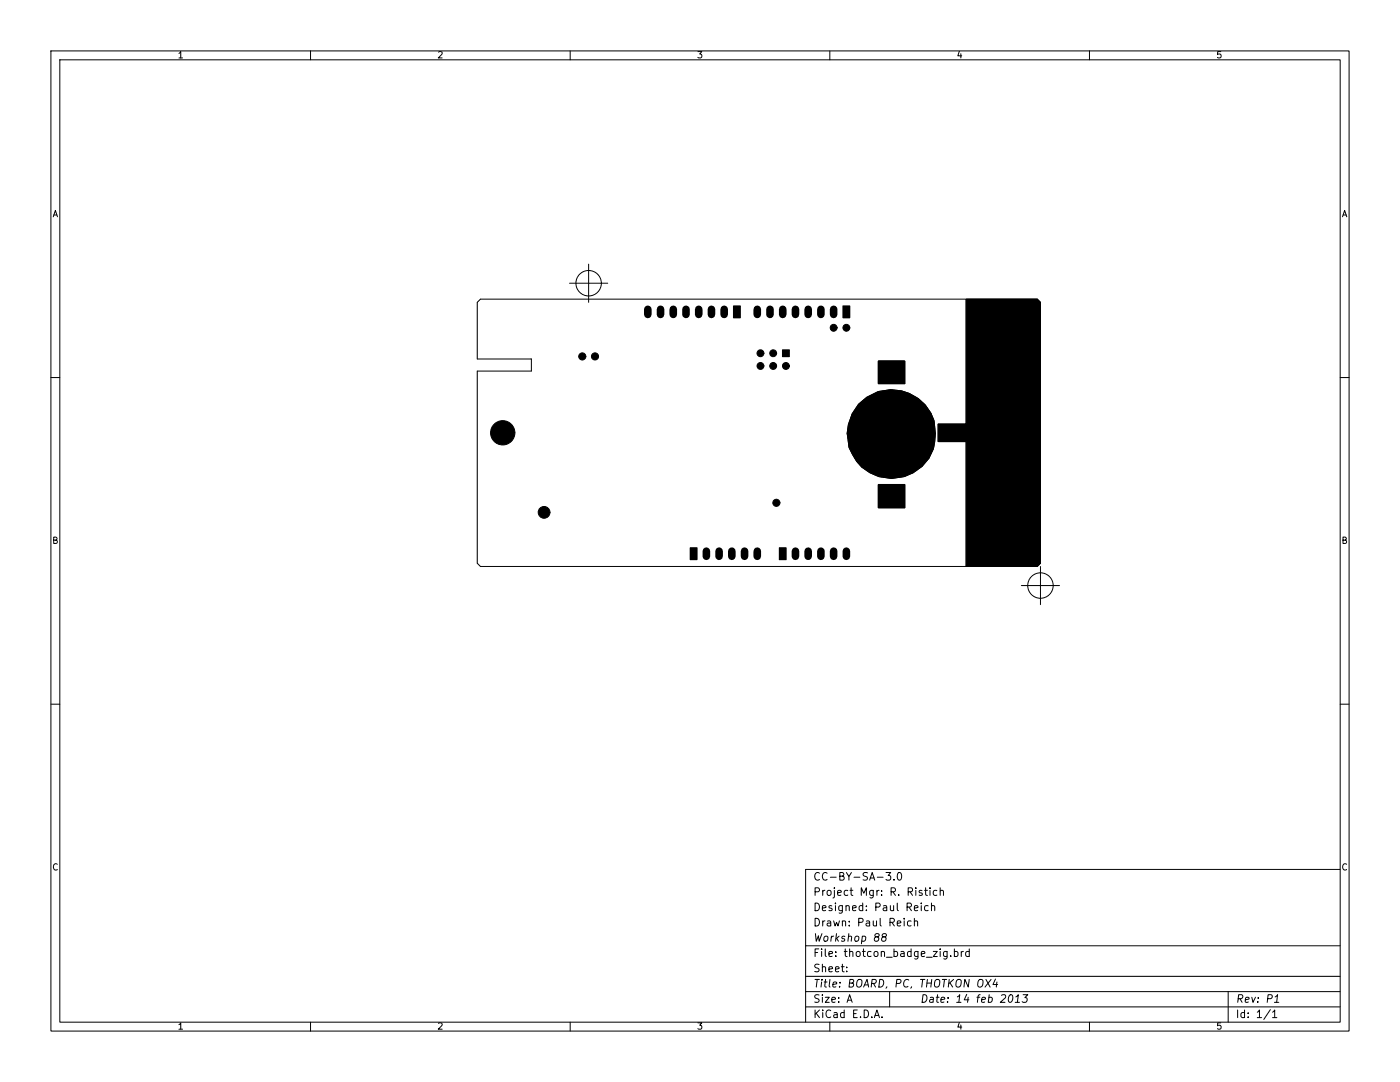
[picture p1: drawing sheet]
<svg xmlns="http://www.w3.org/2000/svg" width="279mm" height="216mm" viewBox="0 0 279 216" stroke-linecap="round" stroke-linejoin="round" font-family="sans-serif">
<g fill="none" stroke="#000" stroke-width=".2">
<path d="M10.2 10.2h259v195.5h-259zM11.9 11.9h255.6v192.1h-255.6zM35.7 10.7l.4-.4v1.3M35.7 11.6h.7M62 10.2v1.7M87.5 10.4l.5-.1 .2 .4-.7 .9h.7M113.8 10.2v1.7M139.3 10.3h.8l-.5 .5 .4 .1v.5l-.2 .2-.5-.2M165.6 10.2v1.7M191.5 10.2l-.3 .9h.7M191.8 10.7v.9M217.4 10.2v1.7"/>
<path d="M243.6 10.3h-.6v.6l.2-.1h.4l.1 .2-.1 .4-.1 .2-.5-.2M10.6 43.3l.4-1.3 .5 1.3M10.7 42.9h.7M113.7 56.5h7.6M117.5 52.7v7.6M192.8 59.7h14.2l.6 .6v52.1l-.6 .6h-14.2v-24.9h-5.6v-3.5h5.6zM267.9 43.3l.5-1.3 .4 1.3M268 42.9h.7M10.2 75.3h1.7M95.3 60.3l.6-.6h111.1l.6 .6v52.1l-.6 .6h-111.1l-.6-.6v-38.4h10.7v-2.4h-10.7zM146.4 61h1.4v2.4h-1.4zM156.2 69.8h1.3v1.4h-1.3z"/>
<path d="M168.2 61h1.4v2.4h-1.4zM175.3 72h5.3v4.6h-5.3zM175.5 74h4.9v2.4h-4.9zM267.5 75.3h1.7M171.3 80.7a8.9 8.9 0 0 1 15.1 3.3 10.6 10.6 0 0 1-1 7.4 8.9 8.9 0 0 1-11.9 2.9 8.9 8.9 0 0 1-3.4-11.7zM175.3 96.7h5.3v4.6h-5.3zM175.5 96.9h4.9v2.3h-4.9zM10.7 107.8l.6-.1v-.4l-.6-.1v1.2h.5l.2-.4-.3-.2M137.7 109.3h1.4v2.4h-1.4zM155.5 109.3h1.4v2.4h-1.4zM203.8 116.8h7.7M207.6 113v7.7"/>
<path d="M268 107.8l.6-.1v-.4l-.6-.1v1.2h.5l.2-.4-.3-.2M10.2 140.5h1.7M267.5 140.5h1.7M11.4 172.5a.6 .6 0 0 0-.8 .4 .6 .6 0 0 0 .6 .7l.2-.1M162.7 177.9h.7l.1-.2v-.4l-.3-.2h-.5v1.6M163.5 174.2a.61 .61 0 0 0-.7 0 .61 .61 0 0 0-.2 .8 .57 .57 0 0 0 .3 .6 .57 .57 0 0 0 .6-.1M164.2 177.7v1M164.6 177.7h-.3l-.1 .2M165.1 174.2a.61 .61 0 0 0-.8 0 .61 .61 0 0 0-.2 .8 .57 .57 0 0 0 .3 .6 .57 .57 0 0 0 .7-.1M165.1 177.8l.3-.1 .4 .1 .1 .6-.2 .2-.3 .1-.3-.2zM165.7 175h1.2M166.5 177.7v1.3l-.3 .2"/>
<path d="M166.5 177.1v.2M167.2 178.2l.7-.2-.1-.3h-.4l-.2 .2v.7h.6M167.6 174.8h.7l.1-.3-.1-.3-.7-.1v1.5h.6l.3-.3a.4 .4 0 0 0-.4-.5M168.9 174.1l.5 .8 .5-.8M169.2 177.7h-.4l-.3 .2 .1 .7h.6M169.4 174.9v.7M169.6 177.7h.6M169.9 177.1v1.4l.3 .2M170.4 175h1.2M171.9 178.7v-1.6l.5 1.1 .5-1.1v1.6M173.1 174.2l-.6-.1-.3 .3 .2 .4 .6 .2v.5l-.2 .1h-.6M173.6 175.6l.5-1.5 .5 1.5"/>
<path d="M173.7 175.2h.7M174.3 177.7v1.2l-.3 .3-.4-.1M174.3 177.7h-.5l-.2 .2 .1 .7h.6M175 177.7v1M175.1 175h1.1M175.4 177.7h-.2l-.2 .2M175.9 178.5v.2M175.9 177.7v.2M176.8 174.1h1l-.5 .6 .4 .1v.7l-.2 .1-.7-.1M177.8 177.9h.8l.1-.2-.1-.4-.2-.2h-.6v1.6M178.2 177.9l.5 .8M178.4 175.5v.1"/>
<path d="M179.2 174.2l.2-.1a.81 .81 0 0 1 .6 .8 .81 .81 0 0 1-.6 .7l-.2-.1-.1-.5zM179.4 178.5v.2M181.2 177.9h.8l.1-.2-.1-.4-.2-.2h-.6v1.6M181.6 177.9l.5 .8M182.8 177.1v.2M182.8 177.7v1M184 177.7h-.4l-.2 .2 .1 .2 .5 .1v.4h-.6M184.5 177.7h.6M184.7 177.1v1.4l.4 .2M185.6 177.1v.2M185.6 177.7v1M187 177.7h-.5l-.2 .2 .1 .7h.6"/>
<path d="M187.6 177.8l.3-.1h.3l.1 1M187.6 177.1v1.6M267.5 173.5h-106.7v30.5M268.7 172.5a.6 .6 0 0 0-.8 .4 .6 .6 0 0 0 .6 .7l.2-.1M160.8 188.7h106.7M160.8 194.8h106.7M160.8 197.9h106.7M162.7 195.4h.8M162.7 183.2a.77 .77 0 0 1 .8 .8 .77 .77 0 0 1-.8 .8zM162.7 180.2a.77 .77 0 0 1 .8 .8 .77 .77 0 0 1-.8 .7zM162.7 190.1h.5M162.7 186.3l.2 1.5 .4-1.1 .2 1.1 .5-1.5"/>
<path d="M163.1 195.4l-.2 1.6M163.4 189.3h-.7v1.6M163.5 198.6l-.6-.1-.3 .3 .1 .3 .7 .3v.5l-.2 .1-.6-.1M163.5 192.5l-.6-.1-.3 .3 .1 .3 .7 .3v.5l-.2 .1-.6-.1M164 189.3v.2M164 195.9l-.2 1.1M164 189.8v1.1M164 195.4v.2M164.1 198.5v.1M164.1 193l.2-.1 .4 .1 .1 .9M164.1 181.2l.7-.1v-.3l-.5-.1-.2 .2 .1 .7h.6M164.1 192.4v1.5"/>
<path d="M164.1 199v1M164.2 183.8v1M164.5 195.9h.6M164.5 186.9l.3-.1 .4 .1v.6l-.2 .2-.4 .1-.2-.1zM164.6 183.8h-.3l-.1 .2M164.7 199h.8l-.8 1h.8M164.7 189.3v1.3l.2 .3M164.8 195.4l-.2 1.3 .3 .3M165.1 183.8h.6l.1 1M165.4 190.4l.8-.2-.1-.3-.5-.1-.2 .3 .1 .7h.6M165.4 193.4l.8-.1-.1-.3-.5-.1-.2 .2 .1 .7h.6M165.6 195.4l-.1 1.3 .2 .3"/>
<path d="M165.8 184.1l-.5 .1-.2 .2 .2 .4 .5-.1M165.9 186.8l-.1 1M166 199.5l.7-.1v-.3l-.5-.1-.2 .2 .1 .7h.6M166 180.8l-.4-.1-.2 .2 .1 .2 .5 .2v.3h-.6M166.2 196.5l.8-.2-.1-.3h-.5l-.2 .7 .2 .3 .4-.1M166.4 186.8l-.5 .3M166.4 183.8l.3 1 .3-.8 .2 .8 .3-1M166.7 193.4l.8-.1-.1-.3-.4-.1-.3 .2 .1 .7h.6M166.7 180.2v.1M166.7 180.7v1M166.8 190.7v.2M166.8 189.9v.2"/>
<path d="M166.9 186.3l-.1 1.5M167 187.2l.3 .6M167.4 199.9v.1M167.4 199.1v.1M167.5 186.8l-.7 .6M167.6 196.8l-.1 .2M167.7 196l-.1 .2M167.9 192.9h.6M168.1 192.4v1.3l.4 .2M168.1 183.9l.2-.1h.4l.1 1M168.1 180.7v1.2l-.3 .3h-.3M168.1 180.8l-.4-.1-.3 .3 .1 .6h.6"/>
<path d="M168.1 183.8v1M168.5 189.8h.6M168.6 186.9a.37 .37 0 0 0-.6 .2l.6 .4-.3 .3-.4-.1M168.7 189.3v1.3l.4 .3M168.8 180.8l.3-.1 .3 .1 .1 .9M168.8 180.7v1M169 193.8v.1M169 193v.1M169.2 199.6h.7M169.3 186.9l.3-.1 .3 .1v.9M169.4 186.3l-.2 1.5M169.5 184.6v.2"/>
<path d="M169.5 183.8v.2M169.5 196.2l.7-.1 .2-.2-.1-.3-.2-.2h-.5l-.2 1.6h.6l.3-.2 .1-.3-.4-.3M169.6 190l.2-.2 .3 .1 .1 1M169.6 189.3v1.6M170.1 181.2l.8-.1-.1-.3-.4-.1-.3 .2 .1 .7h.6M170.7 186.9l.2-.1 .5 .1v.6l-.2 .2-.4 .1-.2-.1zM170.9 190l.3-.2 .4 .2 .1 .6-.2 .2-.3 .1-.3-.2zM171.1 195.7a.53 .53 0 0 1 .9 0 1.12 1.12 0 0 1-.5 1.3l-.4-.1a1.14 1.14 0 0 1 0-1.2zM171.4 184h.7l.1-.2v-.4l-.2-.2h-.6v1.6M172.1 186.9l.4-.1 .3 .3-.2 .6h-.6M172.1 189.8h.6M172.1 186.8l-.2 1.5"/>
<path d="M172.2 180.8l-.5-.1-.2 .3 .1 .6h.6M172.2 180.2v1.5M172.3 189.3v1.3l.4 .3M172.3 197l.7-1.6 .4 1.6M172.5 196.5h.8M172.9 183.8h.6l.1 1M172.9 181.6v.1M172.9 180.8v.1M173.6 184.1l-.6 .1-.2 .2 .2 .4 .6-.1M173.8 189.9l-.4-.1-.3 .3 .2 .7h.5M174 196.2h.7l.2-.3-.1-.3-.2-.2h-.5l-.2 1.6M174.3 183.8l.1 .9 .3 .1 .2-.2"/>
<path d="M174.3 196.2l.4 .8M174.5 190l.2-.2 .5 .2v.6l-.1 .2-.4 .1-.2-.2zM174.8 181l.7-.1 .2-.2-.1-.4-.2-.1h-.6v1.5M174.8 186.9l-.2-.2 .1-.3 .2-.1 .5 .1 .1 .2-.1 .2-.7 .2-.2 .2 .1 .5a.5 .5 0 0 0 .7 0 .5 .5 0 0 0 0-.7l-.2-.1M174.9 183.8v1M175.6 195.4a.76 .76 0 0 1 .8 .6 .76 .76 0 0 1-.4 .9l-.6 .1zM175.7 183.2v1.3l.2 .3M175.9 190l.2-.2 .4 .1v1M175.9 189.8v1.1M176.3 186.9l-.3-.2 .1-.3 .3-.1 .4 .1 .1 .2-.1 .2-.7 .2-.1 .2v.5a.5 .5 0 0 0 .7 0 .5 .5 0 0 0 0-.7l-.1-.1M176.3 180.8h.6l.1 .9M176.9 191h1.2"/>
<path d="M177 181.1h-.5l-.3 .3 .3 .3 .5-.1M177 196.9l-.2 .3M177.5 197.9v3M177.6 184h.7l.2-.2-.1-.4-.2-.2h-.6v1.6M177.7 180.7l.1 .9 .3 .1 .2-.1M178 184l.5 .8M178.3 180.7v1M178.4 189.9l.5-.1 .2 .3-.1 .7h-.6M178.4 189.3v1.6M178.9 196.2h.7l.2-.3v-.3l-.2-.2h-.6l-.2 1.6M179.1 184.3l.7-.2-.1-.3h-.4l-.2 .2v.7h.6M179.1 180.2v1.3l.2 .2"/>
<path d="M179.8 189.9h.6v1M180.4 190.2l-.5 .1a.3 .3 0 0 0-.2 .3 .3 .3 0 0 0 .2 .3l.5-.1M180.4 183.2v.2M180.4 183.8v1M181 181l.8-.1 .1-.2-.1-.4-.2-.1h-.6v1.5M181.4 195.6a.73 .73 0 0 0-1 .4 .73 .73 0 0 0 .5 1l.3-.2M181.4 181l.5 .7M181.8 189.9l-.4-.1-.3 .3 .1 .7h.6M181.8 183.8h-.4l-.3 .2 .1 .7h.6M181.8 189.3v1.6M181.9 196.9l-.2 .3M182.5 183.9l.2-.1h.4v1"/>
<path d="M182.5 181.2l.7-.1-.1-.3-.4-.1-.2 .2 .1 .7h.5M182.5 183.2v1.6M183.2 189.8v1.3l-.3 .3-.3-.1M183.2 189.9l-.4-.1-.3 .3 .1 .7h.6M183.7 195.4h.9M183.9 190.4l.7-.2-.1-.3-.4-.1-.2 .3v.7h.6M183.9 180.2v.1M183.9 180.7v1M184.1 195.4l-.1 1.6M184.2 198.5a.76 .76 0 0 1 .8 .5 .76 .76 0 0 1-.4 .9l-.6 .1zM184.9 191h1.1M185 196.2h.9"/>
<path d="M185.1 195.4l-.2 1.6M185.2 180.8l-.4-.1-.3 .3 .2 .6h.5M185.7 199.1h.5v.9M185.9 180.8l.2-.1 .4 .1v.9M185.9 180.2v1.5M186 195.4l-.2 1.6M186.3 189.8h.8l-.8 1.1h.8M186.3 199.4l-.7 .1-.1 .3 .2 .2 .5-.1M186.7 195.7a.53 .53 0 0 1 .8 0 1.12 1.12 0 0 1-.4 1.3l-.5-.1a1.14 1.14 0 0 1 .1-1.2zM186.8 199h.6M187.1 198.5l-.1 1.3 .3 .2M187.6 189.3v.2"/>
<path d="M187.6 189.8v1.1M187.8 199.5l.7-.1v-.3l-.4-.1-.3 .2v.7h.6M188.1 195.4h.8M188.5 195.4l-.2 1.6M189 189.8v1.3l-.3 .3-.3-.1M189 189.9l-.4-.1-.3 .3 .1 .7h.6M189.1 199.9v.1M189.2 199.1v.1M189.4 195.4l-.2 1.6M189.6 196.1l.5 .9M189.7 190.7v.2M190.3 195.4l-1 .9"/>
<path d="M190.5 189.9l.4-.1 .3 .3-.2 .7h-.5M190.5 189.3v1.6M190.9 195.7a.53 .53 0 0 1 .9 0 1.12 1.12 0 0 1-.4 1.3l-.5-.1a1.14 1.14 0 0 1 0-1.2zM191.1 198.9l.4-.4-.1 1.5M191.8 189.8v1.1M192.3 189.8l-.3 .1-.2 .2M192.9 198.4l-.5 1.1h1M193.2 199l-.1 1M193.4 195.4l-.2 1.6-.6-1.6-.2 1.6M193.4 189.9l-.4-.1-.3 .3 .2 .7h.5M193.4 189.3v1.6M195 199h.5"/>
<path d="M195.3 195.7a.53 .53 0 0 1 .9 0 1.12 1.12 0 0 1-.5 1.3l-.4-.1a1.14 1.14 0 0 1 0-1.2zM195.6 198.5l-.4 .2-.1 1.3M195.9 199.5l.8-.1-.1-.3-.4-.1-.2 .2-.1 .7h.6M196.8 195.4l.8 1.6M197.3 199.1h.6l.1 .6-.3 .3-.5-.1M197.4 198.5l-.2 1.5M197.8 195.4l-1.2 1.6M198.7 195.4l-.5 1.1h.9M199 195.9l-.2 1.1M199.9 198.6l.6-.1 .2 .1v.3l-1.1 1.1h1M201.5 198.6l.3-.1a.9 .9 0 0 1-.3 1.5l-.2-.1-.1-.5zM202.7 198.9l.5-.4-.2 1.5"/>
<path d="M204.2 198.5h.9l-.6 .6 .5 .1-.1 .7-.3 .1-.6-.1M245.1 197.9v6.1M247.1 199.3l.7-.1 .2-.2v-.4l-.2-.1h-.6l-.2 1.5M247.5 199.3l.4 .7M248.5 199.5l.8-.1-.1-.3h-.5l-.2 .7 .2 .2 .4-.1M249.8 199l.3 1 .5-1M251 199.9v.1M251.1 199.1v.1M253 199.3l.7-.1 .2-.2v-.4l-.2-.1h-.6l-.2 1.5M254.5 198.9l.5-.4-.2 1.5M35.7 204.5l.4-.4v1.3M35.7 205.4h.7"/>
<path d="M62 204v1.7M87.5 204.2l.5-.1 .2 .4-.7 .9h.7M113.8 204v1.7M139.3 204.1h.8l-.5 .5 .4 .1v.5l-.2 .2-.5-.2M160.8 200.9h106.7M162.7 201.5v1.6M162.9 202.2l.6 .9M163.5 201.5l-.8 .9M164.2 201.5v.2M164.2 202v1.1M165.6 204v1.7M165.8 201.7a.61 .61 0 0 0-.8 0 .61 .61 0 0 0-.2 .7 .57 .57 0 0 0 .3 .6 .57 .57 0 0 0 .7-.1"/>
<path d="M166.4 202.1h.6l.1 1M167.1 202.4l-.5 .1-.2 .2 .2 .4 .5-.1M168.5 202.1l-.5-.1-.3 .3 .2 .7h.6M168.5 201.5v1.6M169.1 200l.5-1.5 .5 1.5M170.4 202.3h.5M171.1 201.5h-.7v1.6h.7M171.7 202.9v.2M172.5 201.5a.77 .77 0 0 1 .8 .8 .77 .77 0 0 1-.8 .8zM174 202.9v.2M174.5 203.1l.5-1.6 .5 1.6M174.6 202.6h.8"/>
<path d="M176 202.9v.2M190.9 200h.9M191.5 204l-.3 .9h.7M191.8 204.5v.9M202.6 200h.9M217.4 204v1.7M243.6 204.1h-.6v.6l.2-.1h.4l.1 .2-.1 .4-.1 .2-.5-.2M247 201.5v1.6M248.4 202.1l-.5-.1-.2 .3 .1 .7h.6M248.4 201.5v1.6M249.1 202.9v.2M249.1 202.1v.2"/>
<path d="M250.9 202l.5-.5v1.6M250.9 203.1h.9M253.5 201.5l-1.3 1.9M254 202l.4-.5v1.6M254 203.1h.8M254.3 200h.9"/>
<circle cx="117.5" cy="56.5" r="2.54"/>
<circle cx="116.2" cy="71.1" r=".71"/>
<circle cx="118.7" cy="71.1" r=".71"/>
<circle cx="151.8" cy="70.5" r=".69"/>
<circle cx="151.8" cy="73" r=".69"/>
<circle cx="154.3" cy="70.5" r=".69"/>
<circle cx="154.3" cy="73" r=".69"/>
<circle cx="156.8" cy="73" r=".69"/>
<circle cx="166.4" cy="65.4" r=".69"/>
<circle cx="168.9" cy="65.4" r=".69"/>
<circle cx="100.3" cy="86.4" r="2.42"/>
<circle cx="108.6" cy="102.2" r="1.17"/>
<circle cx="154.9" cy="100.3" r=".71"/>
<circle cx="207.6" cy="116.8" r="2.54"/>
</g>
<g fill="#000">
<path d="M146.4 61h1.4v2.4h-1.4zM156.2 69.8h1.3v1.4h-1.3zM168.2 61h1.4v2.4h-1.4zM175.3 72h5.3v4.6h-5.3zM175.5 74h4.9v2.4h-4.9zM175.3 96.7h5.3v4.6h-5.3zM175.5 96.9h4.9v2.3h-4.9zM171.3 80.7a8.9 8.9 0 0 1 15.1 3.3 10.6 10.6 0 0 1-1 7.4 8.9 8.9 0 0 1-11.9 2.9 8.9 8.9 0 0 1-3.4-11.7zM137.7 109.3h1.4v2.4h-1.4zM155.5 109.3h1.4v2.4h-1.4zM192.8 59.7h14.2l.6 .6v52.1l-.6 .6h-14.2v-24.9h-5.6v-3.5h5.6z"/>
<circle cx="116.2" cy="71.1" r=".71"/>
<circle cx="118.7" cy="71.1" r=".71"/>
<circle cx="151.8" cy="70.5" r=".69"/>
<circle cx="151.8" cy="73" r=".69"/>
<circle cx="154.3" cy="70.5" r=".69"/>
<circle cx="154.3" cy="73" r=".69"/>
<circle cx="156.8" cy="73" r=".69"/>
<circle cx="166.4" cy="65.4" r=".69"/>
<circle cx="168.9" cy="65.4" r=".69"/>
<circle cx="100.3" cy="86.4" r="2.42"/>
<circle cx="108.6" cy="102.2" r="1.17"/>
<circle cx="154.9" cy="100.3" r=".71"/>
</g>
<g fill="none" stroke="#000" stroke-width="1.5">
<path d="M129.3 61.7v1M131.8 61.7v1M134.4 61.7v1M136.9 61.7v1M139.4 61.7v1M142 61.7v1M144.5 61.7v1M151.1 61.7v1M153.7 61.7v1M156.2 61.7v1M158.8 61.7v1M161.3 61.7v1"/>
<path d="M163.8 61.7v1M166.4 61.7v1M141 110v1M143.5 110v1M146.1 110v1M148.6 110v1M151.1 110v1M158.8 110v1M161.3 110v1M163.8 110v1M166.4 110v1M168.9 110v1"/>
</g>
</svg>
